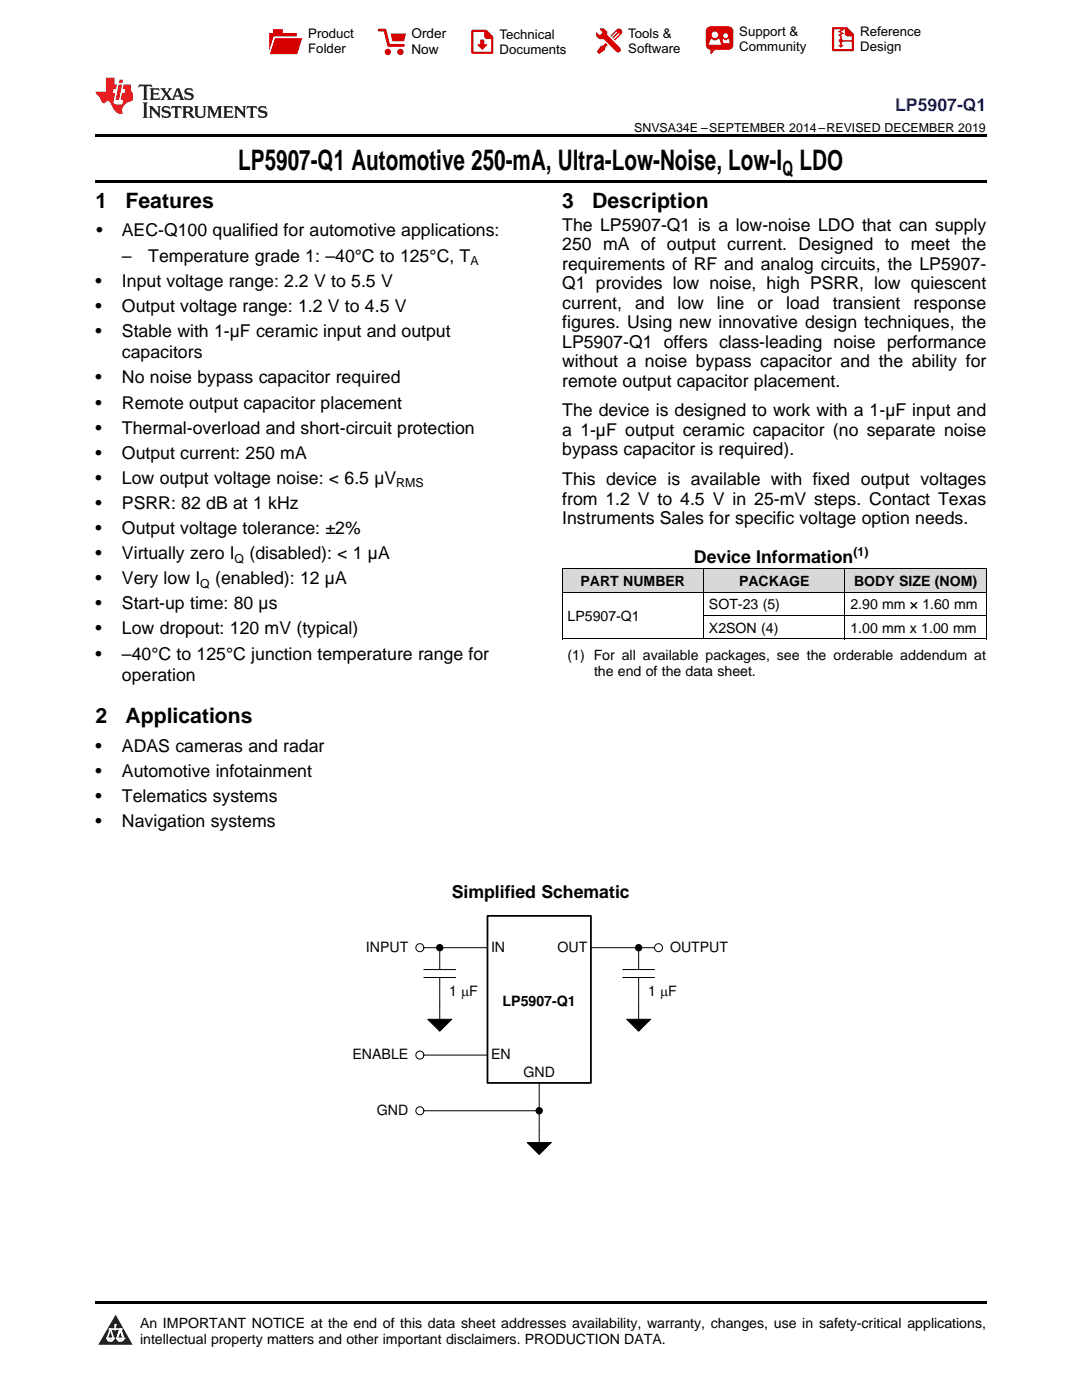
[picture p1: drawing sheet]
<svg xmlns="http://www.w3.org/2000/svg" width="216mm" height="279mm" viewBox="0 0 216 279" stroke-linecap="round" stroke-linejoin="round" font-family="sans-serif">
<defs><g id="words">
<text font-size="5.6" x="47.6" y="33.9">LP5907-Q1 Automotive 250-mA, Ultra-Low-Noise, Low-I LDO</text>
<g font-size="4.2">
<text x="156.1" y="35">Q</text>
<text x="19" y="41.5">1</text>
<text x="25" y="41.5">Features</text>
<text x="112.2" y="41.5">3</text>
<text x="118.2" y="41.5">Description</text>
<text x="19" y="144.3">2</text>
<text x="25" y="144.3">Applications</text>
</g>
<text font-size="3.5" fill="#00f" x="178.6" y="22.2">LP5907-Q1</text>
<g font-size="3.5">
<text x="19.2" y="47.2">•</text>
<text x="24.3" y="47.2">AEC-Q100 qualified for automotive applications:</text>
<text x="112.2" y="46.1">The LP5907-Q1 is a low-noise LDO that can supply</text>
<text x="24.3" y="52.2">–</text>
<text x="29.6" y="52.2">Temperature grade 1: –40°C to 125°C, T</text>
<text x="112.2" y="50">250 mA of output current. Designed to meet the</text>
<text x="112.2" y="53.9">requirements of RF and analog circuits, the LP5907-</text>
<text x="19" y="57.3">•</text>
<text x="24.3" y="57.3">Input voltage range: 2.2 V to 5.5 V</text>
<text x="112.2" y="57.7">Q1 provides low noise, high PSRR, low quiescent</text>
<text x="19" y="62.3">•</text>
<text x="24.3" y="62.3">Output voltage range: 1.2 V to 4.5 V</text>
<text x="112.2" y="61.6">current,</text>
<text x="112.2" y="65.5">figures. Using new innovative design techniques, the</text>
<text x="126.7" y="61.6">and</text>
<text x="135.2" y="61.6">low</text>
<text x="143" y="61.6">line</text>
<text x="151.1" y="61.6">or</text>
<text x="156.9" y="61.6">load</text>
<text x="166.2" y="61.6">transient</text>
<text x="182.3" y="61.6">response</text>
<text x="19" y="67.3">•</text>
<text x="24.3" y="67.3">Stable with 1-µF ceramic input and output</text>
<text x="24.3" y="71.5">capacitors</text>
<text x="112.2" y="69.4">LP5907-Q1 offers class-leading noise performance</text>
<text x="19" y="76.5">•</text>
<text x="24.3" y="76.5">No noise bypass capacitor required</text>
<text x="112.2" y="73.3">without a noise bypass capacitor and the ability for</text>
<text x="112.2" y="77.2">remote output capacitor placement.</text>
<text x="19" y="81.5">•</text>
<text x="24.3" y="81.5">Remote output capacitor placement</text>
<text x="112.2" y="83.1">The device is designed to work with a 1-µF input and</text>
<text x="19" y="86.5">•</text>
<text x="24.3" y="86.5">Thermal-overload and short-circuit protection</text>
<text x="112.2" y="87">a 1-µF output ceramic capacitor (no separate noise</text>
<text x="19" y="91.5">•</text>
<text x="24.3" y="91.5">Output current: 250 mA</text>
<text x="112.2" y="90.9">bypass capacitor is required).</text>
<text x="19" y="96.6">•</text>
<text x="19" y="101.6">•</text>
<text x="24.3" y="96.6">Low output voltage noise: &lt; 6.5 µV</text>
<text x="24.3" y="101.6">PSRR: 82 dB at 1 kHz</text>
<text x="112.2" y="96.8">This device is available with fixed output voltages</text>
<text x="112.2" y="100.7">from 1.2 V to 4.5 V in 25-mV steps. Contact Texas</text>
<text x="19" y="106.6">•</text>
<text x="24.3" y="106.6">Output voltage tolerance: ±2%</text>
<text x="112.2" y="104.6">Instruments Sales for specific voltage option needs.</text>
<text x="19" y="111.6">•</text>
<text x="24.3" y="111.6">Virtually zero I</text>
<text x="49.8" y="111.6">(disabled): &lt; 1 µA</text>
<text x="138.5" y="112.3">Device Information</text>
<text x="19" y="116.6">•</text>
<text x="24.3" y="116.6">Very low I</text>
<text x="42.9" y="116.6">(enabled): 12 µA</text>
<text x="19" y="121.6">•</text>
<text x="24.3" y="121.6">Start-up time: 80 µs</text>
<text x="19" y="126.6">•</text>
<text x="19" y="131.6">•</text>
<text x="24.3" y="126.6">Low dropout: 120 mV (typical)</text>
<text x="24.3" y="131.6">–40°C to 125°C junction temperature range for</text>
<text x="24.3" y="135.9">operation</text>
<text x="19" y="150">•</text>
<text x="19" y="155">•</text>
<text x="24.3" y="150">ADAS cameras and radar</text>
<text x="24.3" y="155">Automotive infotainment</text>
<text x="19" y="160">•</text>
<text x="24.3" y="160">Telematics systems</text>
<text x="19" y="165">•</text>
<text x="24.3" y="165">Navigation systems</text>
<text x="90.1" y="179.1">Simplified Schematic</text>
</g>
<g font-size="2.8">
<text x="115.8" y="117">PART NUMBER</text>
<text x="147.5" y="117">PACKAGE</text>
<text x="170.4" y="117">BODY SIZE (NOM)</text>
<text x="113.2" y="124">LP5907-Q1</text>
<text x="141.5" y="121.6">SOT-23 (5)</text>
<text x="169.7" y="121.6">2.90 mm × 1.60 mm</text>
<text x="113.2" y="131.8">(1) For all available packages, see the orderable addendum at</text>
<text x="141.5" y="126.3">X2SON (4)</text>
<text x="169.7" y="126.3">1.00 mm x 1.00 mm</text>
<text x="118.5" y="135">the end of the data sheet.</text>
<text x="73" y="190">INPUT</text>
<text x="98" y="190">IN</text>
<text x="111.2" y="190">OUT</text>
<text x="133.7" y="190">OUTPUT</text>
<text x="89.7" y="198.7">1 PF</text>
<text x="100.3" y="200.7">LP5907-Q1</text>
<text x="129.3" y="198.7">1 PF</text>
<text x="70.3" y="211.4">ENABLE</text>
<text x="98" y="211.4">EN</text>
<text x="104.5" y="215">GND</text>
<text x="75.2" y="222.5">GND</text>
<text x="27.9" y="265">An IMPORTANT NOTICE at the end of this data sheet addresses availability, warranty, changes, use in safety-critical applications,</text>
<text x="27.9" y="268.2">intellectual property matters and other important disclaimers. PRODUCTION DATA.</text>
</g>
<g font-size="2.7">
<text x="82.1" y="7.7">Order</text>
<text x="82.1" y="10.7">Now</text>
</g>
<g font-size="2.6">
<text x="61.5" y="7.6">Product</text>
<text x="61.5" y="10.6">Folder</text>
<text x="99.7" y="7.8">Technical</text>
<text x="99.7" y="10.8">Documents</text>
<text x="125.3" y="7.6">Tools &amp;</text>
<text x="125.3" y="10.6">Software</text>
<text x="147.5" y="7.2">Support &amp;</text>
<text x="147.5" y="10.2">Community</text>
<text x="171.6" y="7.3">Reference</text>
<text x="171.6" y="10.2">Design</text>
</g>
<g font-size="2.5">
<text x="126.5" y="26.3">SNVSA34E –SEPTEMBER 2014–REVISED DECEMBER 2019</text>
<text x="93.9" y="53">A</text>
<text x="79.1" y="97.3">RMS</text>
<text x="46.8" y="112.3">Q</text>
<text x="170.3" y="110.9">(1)</text>
<text x="40" y="117.3">Q</text>
</g>
</g></defs>
<g fill="#d8d8d8">
<path d="M112.2 113.6h28.2v4.7h-28.2z"/>
<path d="M140.4 113.6h28.2v4.7h-28.2z"/>
<path d="M168.6 113.6h28.2v4.7h-28.2z"/>
</g>
<path d="M23.1 262.4l3.4 6h-6.9z" fill-rule="evenodd" fill="#231f20"/>
<path d="M21.4 267.1h1.2l-.3 .5h-.3a.55 .55 0 0 1-.6-.5z" fill-rule="evenodd" fill="#fff"/>
<path d="M21.4 267.1h1.2l-.3 .5h-.3a.55 .55 0 0 1-.6-.5z" fill="none" stroke="#231f20" stroke-width=".34"/>
<path d="M21.4 267.1l1.2 .1-.3 .4h-.5z" fill="none" stroke="#fff" stroke-width=".34"/>
<path d="M23 265.3h.1" fill="none" stroke="#fff" stroke-width=".34"/>
<path d="M23 264.4v.9z" fill="#fff"/>
<path d="M23 264.4v.9z" fill="none" stroke="#fff" stroke-width=".34"/>
<circle cx="23" cy="264.4" r=".17" fill="#fff"/>
<path d="M21.9 265.2h.1" fill="none" stroke="#fff" stroke-width=".34"/>
<path d="M21.9 265.2h2.3z" fill="#fff"/>
<path d="M21.9 265.2h2.3z" fill="none" stroke="#fff" stroke-width=".34"/>
<circle cx="24.2" cy="265.2" r=".17" fill="#fff"/>
<path d="M23.3 267.1h.1" fill="none" stroke="#fff" stroke-width=".34"/>
<path d="M24 265.2l-.7 1.9z" fill-rule="evenodd" fill="#fff"/>
<path d="M24 265.2l-.7 1.9z" fill="none" stroke="#fff" stroke-width=".34"/>
<path d="M24 265.2l.7 1.9z" fill-rule="evenodd" fill="#fff"/>
<path d="M24 265.2l.7 1.9z" fill="none" stroke="#fff" stroke-width=".34"/>
<path d="M24.6 267.1h.1" fill="none" stroke="#fff" stroke-width=".34"/>
<circle cx="21.4" cy="267.1" r=".17" fill="#fff"/>
<path d="M22.1 265.2l-.7 1.9z" fill="#fff"/>
<path d="M22.1 265.2l-.7 1.9z" fill="none" stroke="#fff" stroke-width=".34"/>
<path d="M22.1 265.2l.5 1.9z" fill="#fff"/>
<path d="M22.1 265.2l.5 1.9z" fill="none" stroke="#fff" stroke-width=".34"/>
<circle cx="22.6" cy="267.1" r=".17" fill="#fff"/>
<path d="M23.4 267.1h1.3a.65 .65 0 0 1-.7 .5 .65 .65 0 0 1-.6-.5z" fill-rule="evenodd" fill="#fff"/>
<path d="M23.4 267.1h1.3a.65 .65 0 0 1-.7 .5 .65 .65 0 0 1-.6-.5z" fill="none" stroke="#231f20" stroke-width=".34"/>
<path d="M23.4 267.1h1.3l-.4 .5h-.6z" fill="none" stroke="#fff" stroke-width=".34"/>
<path d="M23.3 267.1h.1" fill="none" stroke="#fff" stroke-width=".34"/>
<circle cx="24.7" cy="267.1" r=".17" fill="#fff"/>
<path d="M19 35.9h177.8v.5h-177.8zM19 26.8h177.8v.6h-177.8zM19 259.7h177.8v.5h-177.8z" fill="#000"/>
<g fill="none" stroke="#000" stroke-width=".2">
<path d="M112.2 118.2h84.6M112.2 113.5h84.6M112.2 113.6v14M140.4 113.6v14M168.6 113.6v14M196.8 113.6v14M112.2 127.5h84.6M140.4 122.9h56.4M84.6 195.1h6.3M84.6 193.5h6.3M84.6 189.1h12.7M87.7 189.1v4.4"/>
<path d="M87.7 195.1v8.3M117.9 189.1h12.7M124.3 195.1h6.3M124.3 193.5h6.3M127.4 189.1v4.4M127.4 195.1v8.3M84.6 210.6h12.7M85.4 203.4h4.7l-2.4 2.4zM107.6 216.1v11.9M125.1 203.4h4.7l-2.4 2.4zM84.6 221.7h23M105.2 228h4.8l-2.4 2.4z"/>
<circle cx="83.8" cy="189.1" r=".8"/>
<circle cx="87.7" cy="189.1" r=".63"/>
<circle cx="127.4" cy="189.1" r=".63"/>
<circle cx="131.4" cy="189.1" r=".8"/>
<circle cx="83.8" cy="210.6" r=".8"/>
<circle cx="83.8" cy="221.7" r=".8"/>
<circle cx="107.6" cy="221.7" r=".63"/>
</g>
<path d="M97.3 182.8h20.6v33.3h-20.6z" fill="none" stroke="#000" stroke-width=".35"/>
<g fill="#000">
<path d="M85.4 203.4h4.7l-2.4 2.4zM125.1 203.4h4.7l-2.4 2.4zM105.2 228h4.8l-2.4 2.4z"/>
<circle cx="87.7" cy="189.1" r=".63"/>
<circle cx="127.4" cy="189.1" r=".63"/>
<circle cx="107.6" cy="221.7" r=".63"/>
</g>
<path d="M27.7 16.9l-.1 .6 .6-.3h.5v.2v2.2l-.2 .4h1l-.2-.4v-2.2v-.2h.5l.6 .3-.2-.6zM29.9 17.6l.2 .4v1.6l-.2 .4h1.9l.1-.6a1.09 1.09 0 0 1-1.3 .1v-.6h.6l.4 .2v-.7l-.2 .2h-.8v-.6l.2-.1a1.01 1.01 0 0 1 1 .3l-.1-.6zM32 17.6l.9 1.2-1 1.2h.9l-.2-.3 .5-.7 .5 .7-.3 .3h1.7l-.2-.3 .1-.4h1l.1 .4-.2 .3h1l-.3-.4-.7-2h-.5l-1 2.2-.8-1.1 .9-1.1h-.9l.2 .2-.4 .7-.4-.7 .2-.2zM35.4 18l.4 1h-.8zM37 17.7a.66 .66 0 0 0-.2 .8 .66 .66 0 0 0 .6 .4l.7 .2 .1 .2a.8 .8 0 0 1-.7 .4 .8 .8 0 0 1-.7-.5l.1 .8 .2-.2a.94 .94 0 0 0 1.1 .1 .94 .94 0 0 0 .4-.9 1.48 1.48 0 0 0-1.3-.6v-.4a1.1 1.1 0 0 1 1.2 .2l-.2-.6-.2 .1-.5-.1zM28.5 20.4l.2 .4v2.3l-.2 .4h1l-.2-.4v-2.3l.2-.4zM29.7 21.2l.2 .4v1.5l-.2 .4h.8l-.3-.4 .1-1.3 1.6 1.8v-2l.2-.4h-.7l.2 .2v1.1l-1.2-1.3zM32.5 21.3a.66 .66 0 0 0-.2 .8 .66 .66 0 0 0 .6 .4l.6 .2 .2 .2a.8 .8 0 0 1-.8 .4 .8 .8 0 0 1-.7-.5l.2 .7 .2-.1a.94 .94 0 0 0 1 .1 .94 .94 0 0 0 .5-1 1.47 1.47 0 0 0-1.3-.6l-.1-.3a1.1 1.1 0 0 1 1.3 .2l-.2-.6-.2 .1-.5-.2zM34.3 21.2l-.2 .6a.64 .64 0 0 1 .8-.3v1.6l-.2 .4h1l-.3-.4 .1-1.6a.66 .66 0 0 1 .8 .3l-.2-.6zM36.3 21.2l.3 .4v1.5l-.3 .4h1l-.2-.2v-.7h.5l.1 .1a.8 .8 0 0 0 1.2 .7l-1-1a.62 .62 0 0 0 .6-.5 .62 .62 0 0 0-.6-.7zM37.1 21.5h.1a.48 .48 0 0 1 .6 0 .48 .48 0 0 1 .1 .6l-.2 .1-.6 .1zM38.7 21.2l.2 .2a2.29 2.29 0 0 0 .4 2 1.05 1.05 0 0 0 1.7-.7v-1.3l.2-.2h-.8l.2 .4v1.1a.61 .61 0 0 1-.6 .6 .61 .61 0 0 1-.6-.6v-1.1l.3-.4zM41.3 21.2l.3 .4v1.5l-.3 .4h.8l-.2-.4v-1.4l.8 1.9 .9-1.9v1.4l-.2 .4h.9l-.2-.4v-1.5l.2-.4h-.8l-.7 1.5-.6-1.5zM44.5 21.2l.2 .4v1.5l-.2 .4h1.9l.2-.6a1.1 1.1 0 0 1-1.4 .2v-.7h.6l.4 .2v-.6l-.2 .1-.8 .1v-.6l.2-.1a1.02 1.02 0 0 1 1.1 .2l-.2-.5zM46.7 21.2l.2 .4v1.5l-.2 .4h.8l-.3-.4 .1-1.3 1.6 1.8v-2l.2-.4h-.7l.2 .2v1.1l-1.2-1.3zM49.3 21.2l-.1 .6a.64 .64 0 0 1 .8-.3v1.6l-.3 .4h1l-.2-.4v-1.6a.66 .66 0 0 1 .8 .3l-.1-.6zM51.7 21.3a.66 .66 0 0 0-.2 .7 .66 .66 0 0 0 .7 .5l.6 .2 .1 .2a.8 .8 0 0 1-.7 .4 .8 .8 0 0 1-.7-.5l.1 .7 .2-.1a.94 .94 0 0 0 1.1 .1 .94 .94 0 0 0 .4-1 1.48 1.48 0 0 0-1.2-.6l-.1-.3a1.1 1.1 0 0 1 1.2 .2l-.2-.6-.1 .1-.6-.2z" fill="#231f20"/>
<path d="M21.1 15.5v2.8h-2v.4l.9 .9a.96 .96 0 0 0 1 1 .59 .59 0 0 1 .5-.4 .59 .59 0 0 1 .5 .3l.4 .8a1.61 1.61 0 0 0 2.1 1.3 1.63 1.63 0 0 1 1.1-2.2l.9-.3v-1.5a1.6 1.6 0 0 1-.4-1.7h-1.4l-.2 .9h.5l-.2 .8h-.5l-.2 1v.3h.5l-.2 .9h-.7a.74 .74 0 0 1-1-.6l.3-1.6h-.5l.2-.8h.5l.1-.9h-.4v-1.4zM23.7 16.9l-.7 3h.8l.6-3zM23.8 15.9l-.1 .7h.7l.2-.7z" fill="#ee1d23"/>
<g fill="#d60000">
<path d="M54.5 5.8h2v.8h2.7v4.2h-5.5v-4.2h.8z" fill-rule="evenodd"/>
<path d="M54.8 7.5h5.6l-1.1 3.3h-5.6z" fill-rule="evenodd"/>
</g>
<path d="M54.7 7.4h5.7l-.1 .1h-5.5l-1.1 3.3z" fill-rule="evenodd" fill="#fff"/>
<path d="M54.7 7.4h5.7l-.1 .1h-5.5l-1.1 3.3z" fill="none" stroke="#fff" stroke-width=".2"/>
<path d="M75.6 6h1.2l.7 3.1h3" fill="none" stroke="#d60000" stroke-width=".56"/>
<g fill="#d60000">
<path d="M77.9 6.7h3.1l-.4 1.5h-2.3z" fill-rule="evenodd"/>
<circle cx="77.4" cy="10.4" r=".64"/>
<circle cx="79.9" cy="10.4" r=".64"/>
</g>
<path d="M94.3 6.2h2.7l1.2 1.2v3.1h-3.9z" fill="none" stroke="#d60000" stroke-width=".44"/>
<g fill="#d60000">
<path d="M95.8 7.9h.8v1h.6l-1 1.1-.9-1v-.1h.5z" fill-rule="evenodd"/>
<path d="M96.6 6.2h.4l1.2 1.2v.4h-1.2l-.4-.4z" fill-rule="evenodd"/>
<path d="M119.7 5.7h.8l.6 .6 .1 .7 2.5 2.5-.7 .8-2.4-2.3-1.1-.2-.5-.6v-.8l.7 .6 .5-.4v-.2l-.5-.5z" fill-rule="evenodd"/>
<path d="M119.9 9.1h.5l.5-.5 .4 .4-.5 .5-.1 .4-1.2 .9-.4-.5z" fill-rule="evenodd"/>
<path d="M123 5.9a.67 .67 0 0 1 1 0 .67 .67 0 0 1 0 .9z" fill-rule="evenodd"/>
<path d="M123 5.9l1 .9-1.2 1.2h-.2v-.2l.9-.9 .1-.2h-.2l-1 1h-.2v-.2l1-1v-.2h-.2l-1 1h-.2v-.2z" fill-rule="evenodd"/>
<circle cx="123.3" cy="9.9" r=".54"/>
</g>
<path d="M121.1 6.3l-.1 .7" fill="none" stroke="#d60000" stroke-width=".2"/>
<g fill="#d60000">
<path d="M141.1 5.5l.7-.2h3.6a.95 .95 0 0 1 .9 .9v2.8a.95 .95 0 0 1-.9 .9h-3.6a.95 .95 0 0 1-1-.9v-2.8z" fill-rule="evenodd"/>
<path d="M141.8 9.9h.9l-.8 .9h-.1z" fill-rule="evenodd"/>
</g>
<g fill="#fff">
<path d="M144.3 8.6h1.3z"/>
<path d="M141.9 7.8h.2l.2 .2h.7l.2-.2h.3l.4 1.1h-2.5z" fill-rule="evenodd"/>
<path d="M144.2 7.8h.2l.2 .2h.5l.1-.2h.2l.2 .8h-1.3z" fill-rule="evenodd"/>
<circle cx="142.6" cy="6.9" r=".65"/>
<circle cx="144.8" cy="7.1" r=".48"/>
</g>
<path d="M166.2 5.6h2.8l1.2 1.3v3.1h-4z" fill="none" stroke="#d60000" stroke-width=".44"/>
<path d="M167.8 7.3v1.8M167.8 8.1h2.3" fill="none" stroke="#d60000" stroke-width=".3"/>
<g fill="#d60000">
<path d="M168.6 5.6h.4l1.2 1.3v.4h-1.1l-.5-.6z" fill-rule="evenodd"/>
<circle cx="167.8" cy="8.1" r=".42"/>
<circle cx="169.1" cy="6.7" r=".55"/>
</g>
<g fill="#d60000">
<path d="M167.2 9h1.2l-.6 .5z"/>
<path d="M167.5 5.8h.6l.3 .2-.6 .3 .6 .4-.7 .3 .2 .3h-.2l-.5-.3 .6-.3-.6-.4 .6-.3z"/>
</g>
<use href="#words"/>
</svg>
